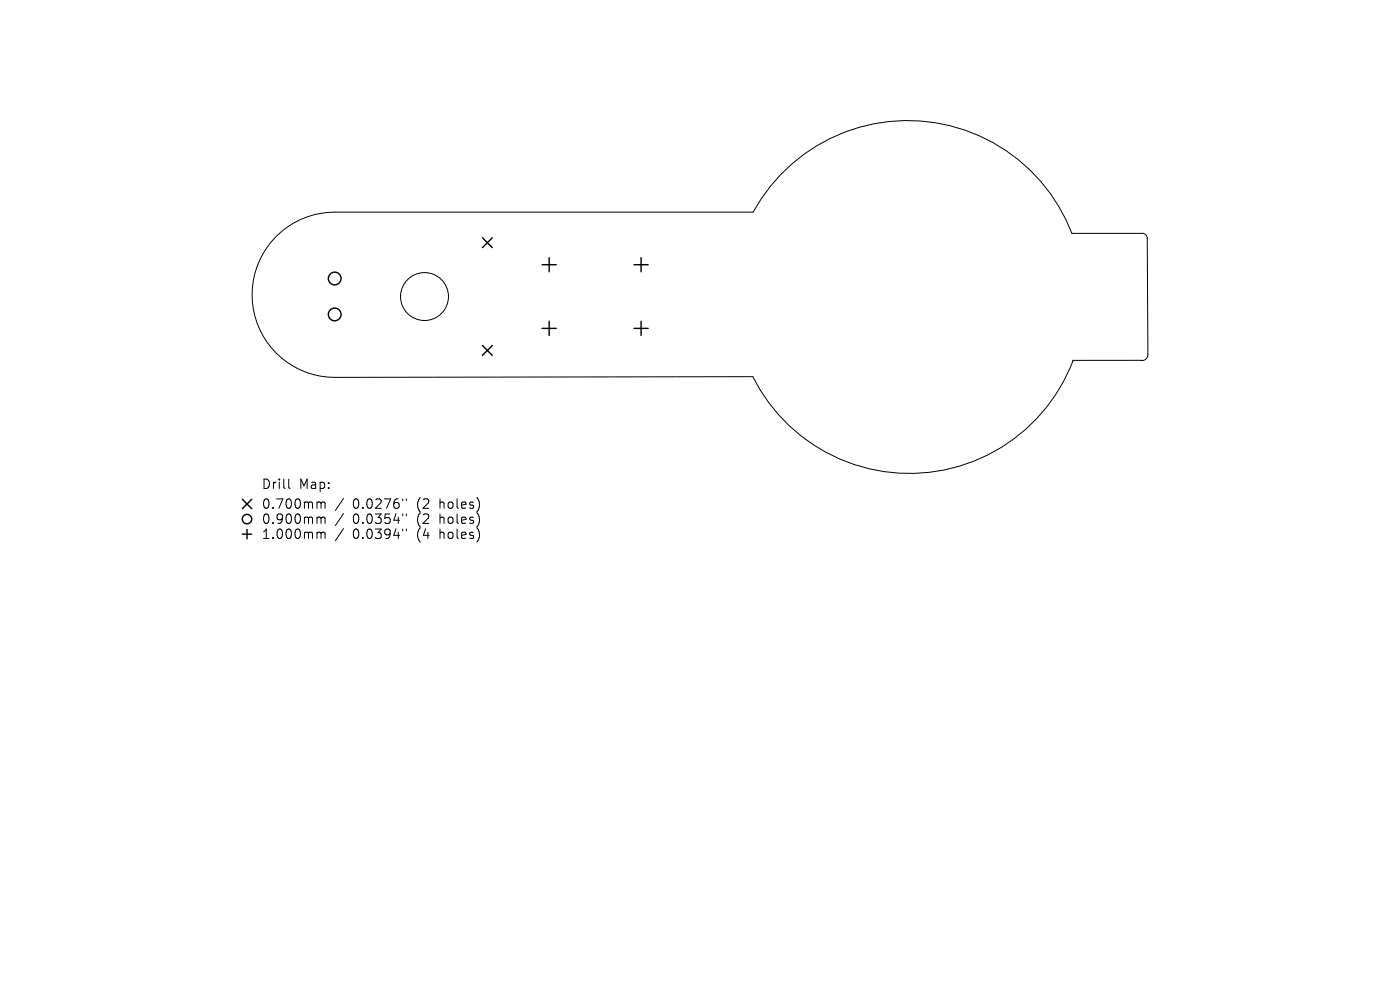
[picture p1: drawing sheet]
<svg xmlns="http://www.w3.org/2000/svg" width="297mm" height="210mm" viewBox="0 0 297 210" stroke-linecap="round" stroke-linejoin="round" font-family="sans-serif">
<defs><g id="words">
<g font-size="2.8">
<text x="55.4" y="104">Drill</text>
<text x="63.4" y="104">Map:</text>
<text x="55.4" y="108.2">0.700mm</text>
<text x="55.4" y="111.4">0.900mm</text>
<text x="74.9" y="108.2">0.0276&quot;</text>
<text x="74.9" y="111.4">0.0354&quot;</text>
<text x="88.6" y="108.2">(2</text>
<text x="88.6" y="111.4">(2</text>
<text x="93.5" y="108.2">holes)</text>
<text x="93.5" y="111.4">holes)</text>
<text x="55.4" y="114.6">1.000mm</text>
<text x="74.9" y="114.6">0.0394&quot;</text>
<text x="88.6" y="114.6">(4</text>
<text x="93.5" y="114.6">holes)</text>
</g>
</g></defs>
<g fill="none" stroke="#000" stroke-width=".21">
<path d="M58.6 50.1a17.5 17.5 0 0 1 12.4-5.1h88.8a37.3 37.3 0 0 1 35.2-19.3 37.3 37.3 0 0 1 32.4 23.8h14.9a1.08 1.08 0 0 1 1.1 1.1l.1 24.7a1.22 1.22 0 0 1-1.5 1.1h-14.4a37.1 37.1 0 0 1-32.8 24 37.1 37.1 0 0 1-35.1-20.5l-88.7 .2a17.5 17.5 0 0 1-16.2-10.9 17.5 17.5 0 0 1 3.8-19.1zM61.3 101.6v1.7l.2 .3M67.5 106.5l.5 .1 .1 .2M67.5 109.7h.3l.3 .3M67.5 112.9h.3l.3 .3M68.1 106.8l.3-.3 .5 .1 .1 1.2M68.1 106.8v1M68.1 110v1M68.1 113.2v1M68.1 110l.3-.3 .5 .1 .1 1.2M68.1 113.2l.3-.3 .5 .1 .1 1.2M72.9 105.7l-1.7 2.6"/>
<path d="M72.9 108.9l-1.7 2.6M72.9 112.1l-1.7 2.6M85.4 105.8v.4M85.4 109v.4M85.4 112.2v.4M86.2 105.8v.4M86.2 109v.4M86.2 112.2v.4"/>
<circle cx="90.1" cy="62.9" r="5.1"/>
</g>
<g fill="none" stroke="#000" stroke-width=".3">
<path d="M102.3 50.4l2.1 2.1M104.4 50.4l-2.1 2.1M115 56.2h3M116.5 54.7v3M134.5 56.2h3M136 54.7v3M102.3 73.3l2.1 2.1M104.4 73.3l-2.1 2.1M115 69.7h3M116.5 68.2v3M134.5 69.7h3M136 68.2v3"/>
<path d="M51.4 105.9l2 2M51.4 113.3h2M52.4 112.3v2M53.4 105.9l-2 2"/>
<circle cx="71" cy="59.1" r="1.35"/>
<circle cx="71" cy="66.7" r="1.35"/>
<circle cx="52.4" cy="110.1" r="1"/>
</g>
<use href="#words"/>
</svg>
